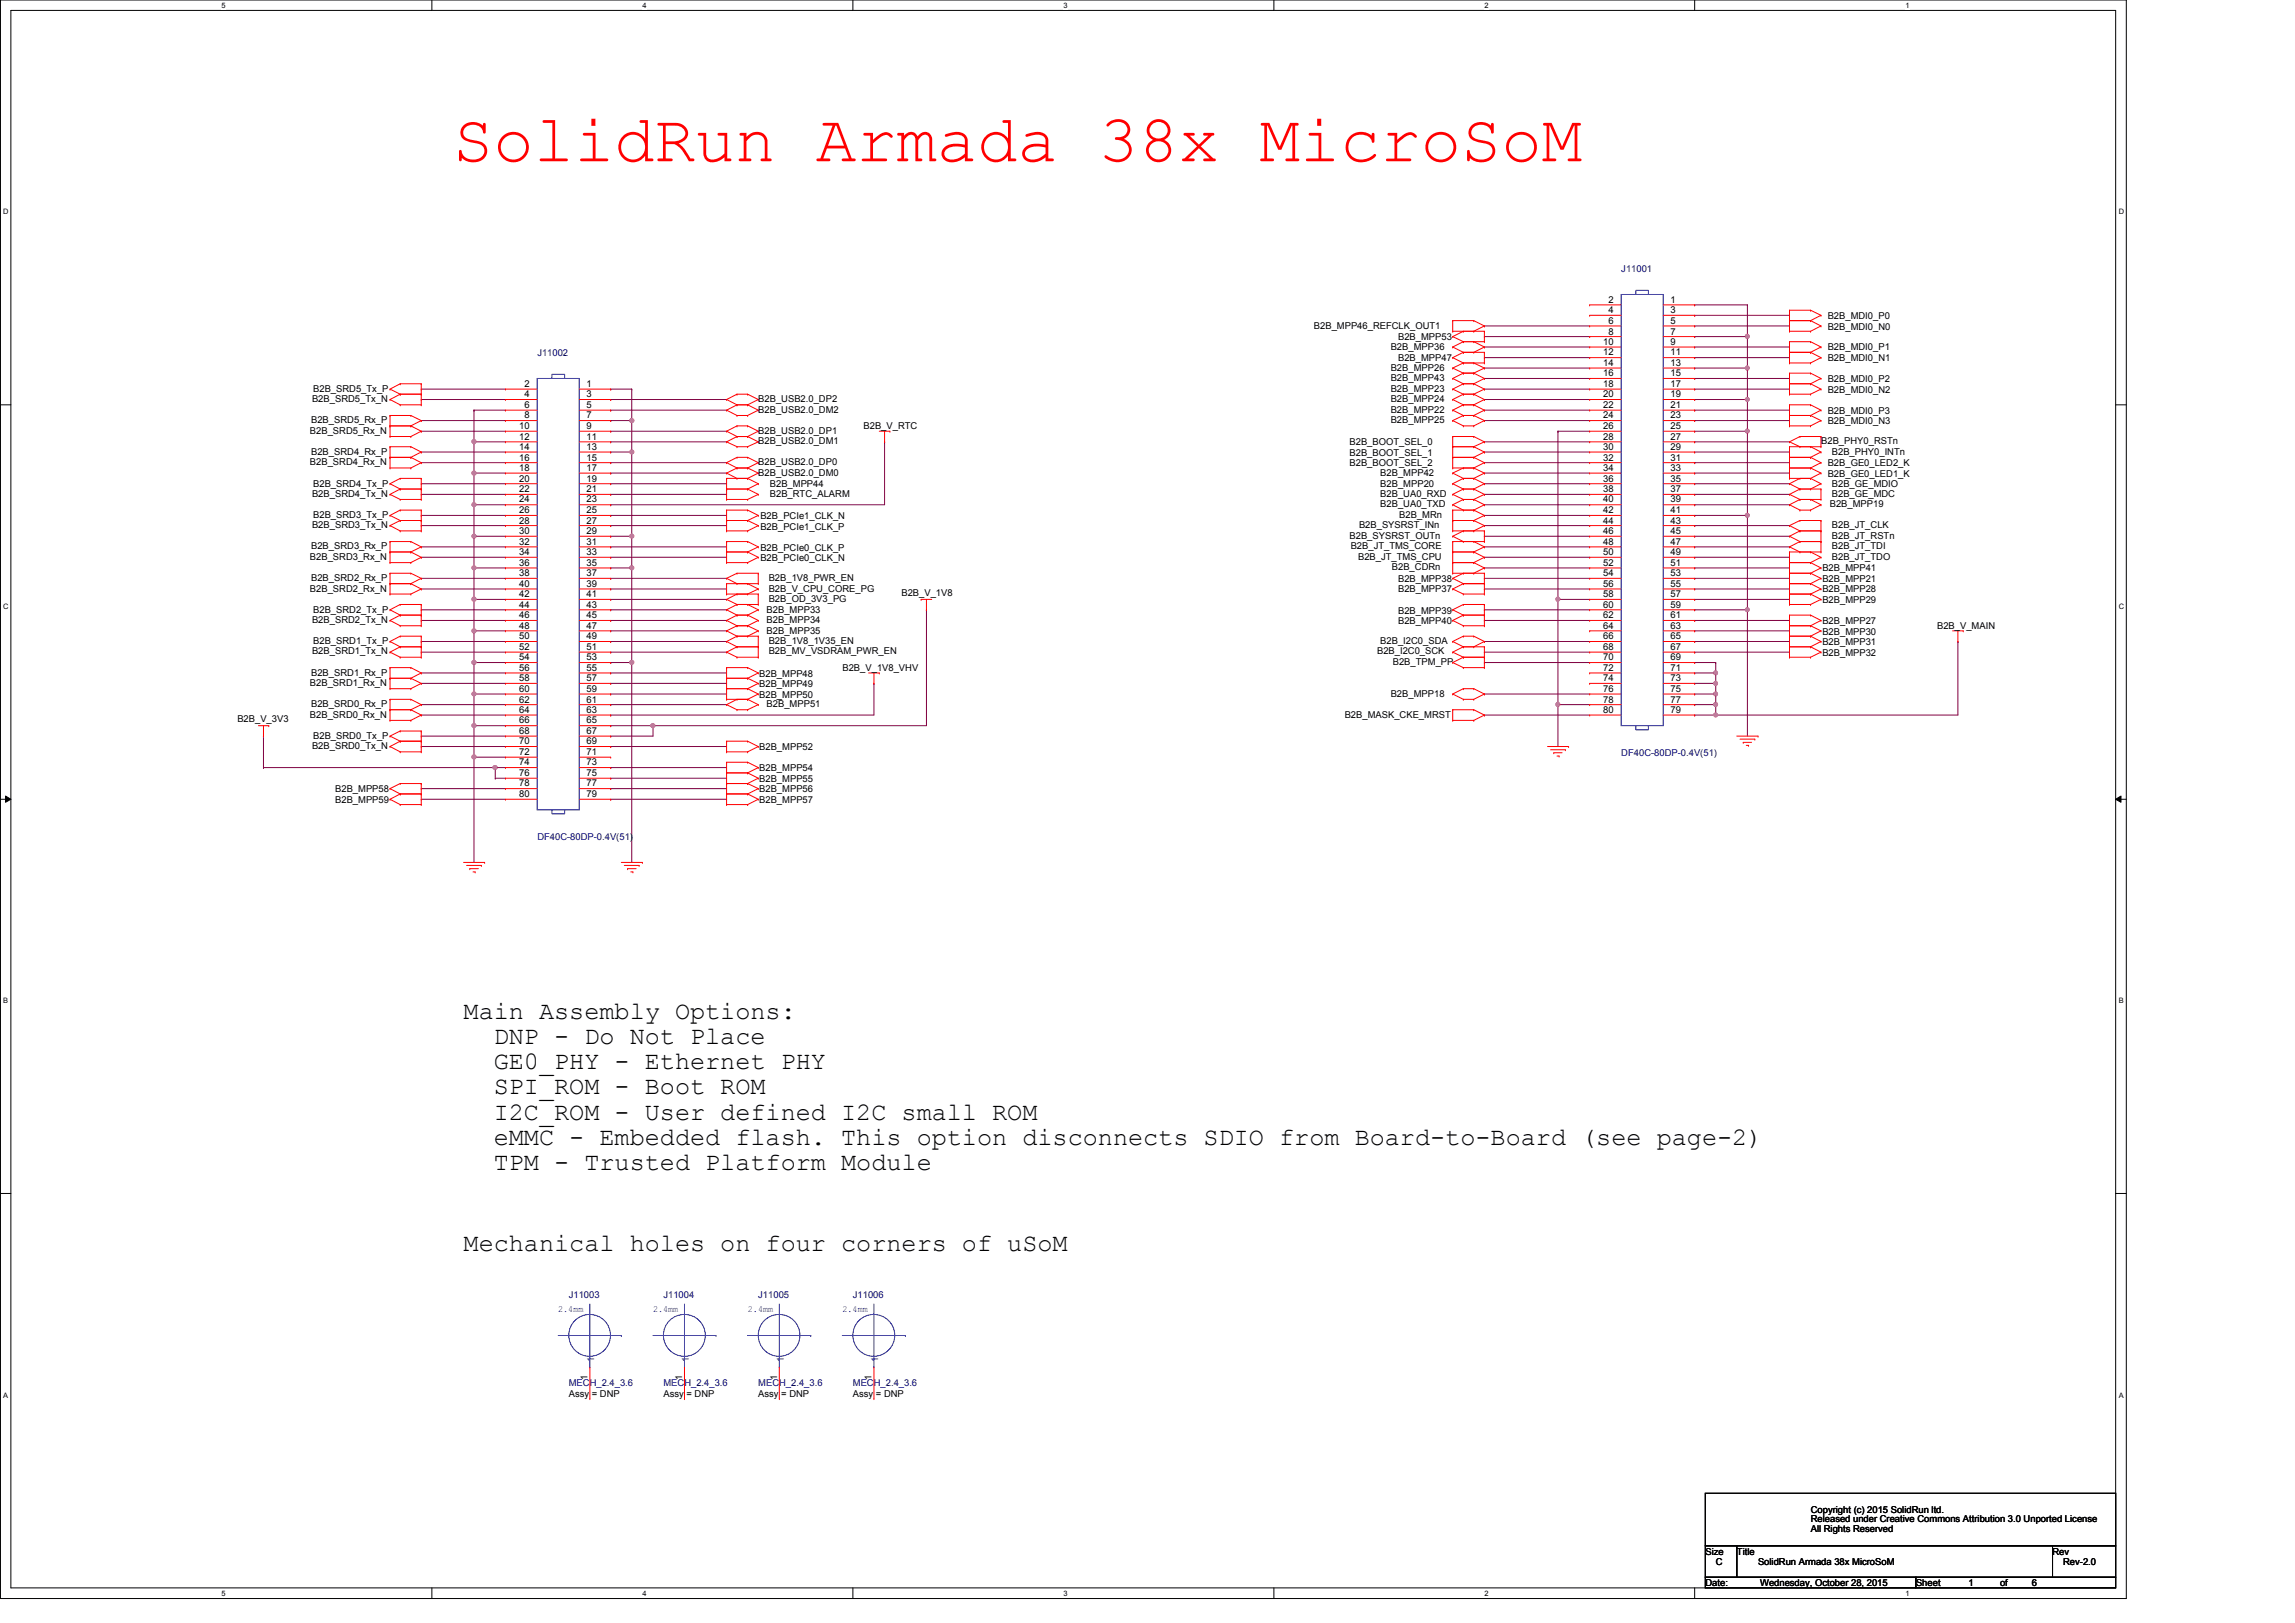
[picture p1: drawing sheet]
<svg xmlns="http://www.w3.org/2000/svg" width="420mm" height="297mm" viewBox="0 0 420 297" stroke-linecap="round" stroke-linejoin="round" font-family="sans-serif">
<defs><g id="words">
<text font-size="12.3" fill="#f00" x="82.9" y="29.5">SolidRun Armada 38x MicroSoM</text>
<g font-size="4.6">
<text x="84.8" y="186.5">Main Assembly Options:</text>
<text x="90.4" y="191.1">DNP - Do Not Place</text>
<text x="90.4" y="195.7">GE0_PHY - Ethernet PHY</text>
<text x="90.4" y="200.3">SPI_ROM - Boot ROM</text>
<text x="90.4" y="204.9">I2C_ROM - User defined I2C small ROM</text>
<text x="90.4" y="209.5">eMMC - Embedded flash. This option disconnects SDIO from Board-to-Board (see page-2)</text>
<text x="90.4" y="214.1">TPM - Trusted Platform Module</text>
<text x="84.8" y="228.9">Mechanical holes on four corners of uSoM</text>
</g>
<g font-size="1.7" fill="#000080">
<text x="296.7" y="49.7">J11001</text>
<text x="98.3" y="65.1">J11002</text>
<text x="296.7" y="138.3">DF40C-80DP-0.4V(51)</text>
<text x="98.3" y="153.7">DF40C-80DP-0.4V(51)</text>
<text x="104.1" y="237.5">J11003</text>
<text x="121.4" y="237.5">J11004</text>
<text x="138.8" y="237.5">J11005</text>
<text x="156.1" y="237.5">J11006</text>
<text x="104.1" y="253.7">MECH_2.4_3.6</text>
<text x="121.4" y="253.7">MECH_2.4_3.6</text>
<text x="138.8" y="253.7">MECH_2.4_3.6</text>
<text x="156.1" y="253.7">MECH_2.4_3.6</text>
</g>
<g font-size="1.7">
<text x="294.4" y="55.4">2</text>
<text x="294.4" y="57.3">4</text>
<text x="294.4" y="59.3">6</text>
<text x="305.7" y="55.4">1</text>
<text x="305.7" y="57.3">3</text>
<text x="305.7" y="59.3">5</text>
<text x="334.5" y="58.4">B2B_MDI0_P0</text>
<text x="240.5" y="60.2">B2B_MPP46_REFCLK_OUT1</text>
<text x="254.5" y="64">B2B_MPP36</text>
<text x="255.9" y="62.3">B2B_MPP53</text>
<text x="293.4" y="63.1">10</text>
<text x="293.4" y="65">12</text>
<text x="294.4" y="61.2">8</text>
<text x="305.7" y="61.2">7</text>
<text x="305.7" y="63.1">9</text>
<text x="305.7" y="65">11</text>
<text x="334.5" y="64.1">B2B_MDI0_P1</text>
<text x="334.5" y="60.3">B2B_MDI0_N0</text>
<text x="57.3" y="71.7">B2B_SRD5_Tx_P</text>
<text x="96" y="70.8">2</text>
<text x="107.4" y="70.8">1</text>
<text x="254.5" y="71.7">B2B_MPP23</text>
<text x="254.5" y="67.8">B2B_MPP26</text>
<text x="254.5" y="69.8">B2B_MPP43</text>
<text x="255.9" y="66.1">B2B_MPP47</text>
<text x="293.4" y="66.9">14</text>
<text x="293.4" y="68.9">16</text>
<text x="293.4" y="70.8">18</text>
<text x="305.7" y="66.9">13</text>
<text x="305.7" y="68.9">15</text>
<text x="305.7" y="70.8">17</text>
<text x="334.5" y="69.9">B2B_MDI0_P2</text>
<text x="334.5" y="71.9">B2B_MDI0_N2</text>
<text x="334.5" y="66.1">B2B_MDI0_N1</text>
<text x="56.9" y="77.4">B2B_SRD5_Rx_P</text>
<text x="57.1" y="73.6">B2B_SRD5_Tx_N</text>
<text x="96" y="72.7">4</text>
<text x="96" y="74.7">6</text>
<text x="96" y="76.5">8</text>
<text x="107.4" y="72.7">3</text>
<text x="107.4" y="74.7">5</text>
<text x="107.4" y="76.5">7</text>
<text x="138.8" y="73.6">B2B_USB2.0_DP2</text>
<text x="138.8" y="75.5">B2B_USB2.0_DM2</text>
<text x="254.5" y="75.5">B2B_MPP22</text>
<text x="254.5" y="73.6">B2B_MPP24</text>
<text x="254.5" y="77.4">B2B_MPP25</text>
<text x="293.4" y="72.7">20</text>
<text x="293.4" y="74.7">22</text>
<text x="293.4" y="76.5">24</text>
<text x="305.7" y="72.7">19</text>
<text x="305.7" y="74.7">21</text>
<text x="305.7" y="76.5">23</text>
<text x="334.5" y="75.7">B2B_MDI0_P3</text>
<text x="334.5" y="77.6">B2B_MDI0_N3</text>
<text x="56.7" y="79.4">B2B_SRD5_Rx_N</text>
<text x="56.9" y="83.2">B2B_SRD4_Rx_P</text>
<text x="95" y="78.5">10</text>
<text x="95" y="80.4">12</text>
<text x="95" y="82.3">14</text>
<text x="107.4" y="78.5">9</text>
<text x="107.4" y="80.4">11</text>
<text x="107.4" y="82.3">13</text>
<text x="138.8" y="81.3">B2B_USB2.0_DM1</text>
<text x="138.8" y="79.4">B2B_USB2.0_DP1</text>
<text x="158" y="78.6">B2B_V_RTC</text>
<text x="247" y="83.4">B2B_BOOT_SEL_1</text>
<text x="247" y="81.5">B2B_BOOT_SEL_0</text>
<text x="293.4" y="78.5">26</text>
<text x="293.4" y="80.4">28</text>
<text x="293.4" y="82.3">30</text>
<text x="305.7" y="78.5">25</text>
<text x="305.7" y="80.4">27</text>
<text x="305.7" y="82.3">29</text>
<text x="333.3" y="81.3">B2B_PHY0_RSTn</text>
<text x="335.2" y="83.2">B2B_PHY0_INTn</text>
<text x="56.7" y="85.1">B2B_SRD4_Rx_N</text>
<text x="57.3" y="89">B2B_SRD4_Tx_P</text>
<text x="95" y="84.3">16</text>
<text x="95" y="86.2">18</text>
<text x="95" y="88.1">20</text>
<text x="107.4" y="84.3">15</text>
<text x="107.4" y="86.2">17</text>
<text x="107.4" y="88.1">19</text>
<text x="138.8" y="85.1">B2B_USB2.0_DP0</text>
<text x="138.8" y="87.1">B2B_USB2.0_DM0</text>
<text x="140.9" y="89.2">B2B_MPP44</text>
<text x="247" y="85.3">B2B_BOOT_SEL_2</text>
<text x="252.6" y="87.1">B2B_MPP42</text>
<text x="252.6" y="89">B2B_MPP20</text>
<text x="293.4" y="84.3">32</text>
<text x="293.4" y="86.2">34</text>
<text x="293.4" y="88.1">36</text>
<text x="305.7" y="84.3">31</text>
<text x="305.7" y="86.2">33</text>
<text x="305.7" y="88.1">35</text>
<text x="334.5" y="87.3">B2B_GE0_LED1_K</text>
<text x="334.5" y="85.3">B2B_GE0_LED2_K</text>
<text x="335.2" y="89">B2B_GE_MDIO</text>
<text x="57.1" y="90.9">B2B_SRD4_Tx_N</text>
<text x="57.3" y="94.7">B2B_SRD3_Tx_P</text>
<text x="95" y="90">22</text>
<text x="95" y="91.9">24</text>
<text x="95" y="93.9">26</text>
<text x="95" y="95.8">28</text>
<text x="107.4" y="90">21</text>
<text x="107.4" y="91.9">23</text>
<text x="107.4" y="93.9">25</text>
<text x="107.4" y="95.8">27</text>
<text x="139.1" y="95">B2B_PCIe1_CLK_N</text>
<text x="140.9" y="90.9">B2B_RTC_ALARM</text>
<text x="252.6" y="90.9">B2B_UA0_RXD</text>
<text x="252.6" y="92.8">B2B_UA0_TXD</text>
<text x="256.1" y="94.7">B2B_MRn</text>
<text x="293.4" y="90">38</text>
<text x="293.4" y="91.9">40</text>
<text x="293.4" y="93.9">42</text>
<text x="293.4" y="95.8">44</text>
<text x="305.7" y="90">37</text>
<text x="305.7" y="91.9">39</text>
<text x="305.7" y="93.9">41</text>
<text x="305.7" y="95.8">43</text>
<text x="334.9" y="92.8">B2B_MPP19</text>
<text x="335.2" y="90.9">B2B_GE_MDC</text>
<text x="56.9" y="100.5">B2B_SRD3_Rx_P</text>
<text x="57.1" y="96.7">B2B_SRD3_Tx_N</text>
<text x="95" y="97.7">30</text>
<text x="95" y="99.7">32</text>
<text x="95" y="101.6">34</text>
<text x="107.4" y="97.7">29</text>
<text x="107.4" y="99.7">31</text>
<text x="107.4" y="101.6">33</text>
<text x="139.1" y="96.9">B2B_PCIe1_CLK_P</text>
<text x="139.1" y="100.8">B2B_PCIe0_CLK_P</text>
<text x="247" y="98.6">B2B_SYSRST_OUTn</text>
<text x="247.2" y="100.5">B2B_JT_TMS_CORE</text>
<text x="248.7" y="96.7">B2B_SYSRST_INn</text>
<text x="293.4" y="97.7">46</text>
<text x="293.4" y="99.7">48</text>
<text x="293.4" y="101.6">50</text>
<text x="305.7" y="97.7">45</text>
<text x="305.7" y="99.7">47</text>
<text x="305.7" y="101.6">49</text>
<text x="335.2" y="96.7">B2B_JT_CLK</text>
<text x="335.2" y="98.6">B2B_JT_RSTn</text>
<text x="335.2" y="100.5">B2B_JT_TDI</text>
<text x="56.7" y="102.5">B2B_SRD3_Rx_N</text>
<text x="56.9" y="106.3">B2B_SRD2_Rx_P</text>
<text x="95" y="103.5">36</text>
<text x="95" y="105.4">38</text>
<text x="95" y="107.4">40</text>
<text x="107.4" y="103.5">35</text>
<text x="107.4" y="105.4">37</text>
<text x="107.4" y="107.4">39</text>
<text x="139.1" y="102.7">B2B_PCIe0_CLK_N</text>
<text x="140.7" y="106.3">B2B_1V8_PWR_EN</text>
<text x="248.5" y="102.5">B2B_JT_TMS_CPU</text>
<text x="254.7" y="104.4">B2B_CDRn</text>
<text x="255.9" y="106.5">B2B_MPP38</text>
<text x="293.4" y="103.5">52</text>
<text x="293.4" y="105.4">54</text>
<text x="293.4" y="107.4">56</text>
<text x="305.7" y="103.5">51</text>
<text x="305.7" y="105.4">53</text>
<text x="305.7" y="107.4">55</text>
<text x="333.5" y="104.6">B2B_MPP41</text>
<text x="333.5" y="106.5">B2B_MPP21</text>
<text x="335.2" y="102.5">B2B_JT_TDO</text>
<text x="56.7" y="108.2">B2B_SRD2_Rx_N</text>
<text x="57.3" y="112.1">B2B_SRD2_Tx_P</text>
<text x="95" y="109.3">42</text>
<text x="95" y="111.2">44</text>
<text x="95" y="113.2">46</text>
<text x="107.4" y="109.3">41</text>
<text x="107.4" y="111.2">43</text>
<text x="107.4" y="113.2">45</text>
<text x="140.3" y="112.1">B2B_MPP33</text>
<text x="140.7" y="108.2">B2B_V_CPU_CORE_PG</text>
<text x="140.7" y="110.2">B2B_OD_3V3_PG</text>
<text x="165" y="109">B2B_V_1V8</text>
<text x="255.9" y="112.3">B2B_MPP39</text>
<text x="255.9" y="108.4">B2B_MPP37</text>
<text x="293.4" y="109.3">58</text>
<text x="293.4" y="111.2">60</text>
<text x="293.4" y="113.2">62</text>
<text x="305.7" y="109.3">57</text>
<text x="305.7" y="111.2">59</text>
<text x="305.7" y="113.2">61</text>
<text x="333.5" y="108.4">B2B_MPP28</text>
<text x="333.5" y="110.4">B2B_MPP29</text>
<text x="57.1" y="119.8">B2B_SRD1_Tx_N</text>
<text x="57.1" y="114">B2B_SRD2_Tx_N</text>
<text x="57.3" y="117.9">B2B_SRD1_Tx_P</text>
<text x="95" y="115.1">48</text>
<text x="95" y="117">50</text>
<text x="95" y="118.9">52</text>
<text x="107.4" y="115.1">47</text>
<text x="107.4" y="117">49</text>
<text x="107.4" y="118.9">51</text>
<text x="140.3" y="114">B2B_MPP34</text>
<text x="140.3" y="116">B2B_MPP35</text>
<text x="140.7" y="117.9">B2B_1V8_1V35_EN</text>
<text x="140.7" y="119.8">B2B_MV_VSDRAM_PWR_EN</text>
<text x="252" y="119.6">B2B_I2C0_SCK</text>
<text x="252.6" y="117.9">B2B_I2C0_SDA</text>
<text x="255.9" y="114.2">B2B_MPP40</text>
<text x="293.4" y="115.1">64</text>
<text x="293.4" y="117">66</text>
<text x="293.4" y="118.9">68</text>
<text x="305.7" y="115.1">63</text>
<text x="305.7" y="117">65</text>
<text x="305.7" y="118.9">67</text>
<text x="333.5" y="120">B2B_MPP32</text>
<text x="333.5" y="116.2">B2B_MPP30</text>
<text x="333.5" y="118">B2B_MPP31</text>
<text x="333.5" y="114.2">B2B_MPP27</text>
<text x="354.5" y="115.2">B2B_V_MAIN</text>
<text x="56.7" y="125.6">B2B_SRD1_Rx_N</text>
<text x="56.9" y="123.6">B2B_SRD1_Rx_P</text>
<text x="95" y="120.8">54</text>
<text x="95" y="122.8">56</text>
<text x="95" y="124.7">58</text>
<text x="107.4" y="120.8">53</text>
<text x="107.4" y="122.8">55</text>
<text x="107.4" y="124.7">57</text>
<text x="138.9" y="123.8">B2B_MPP48</text>
<text x="138.9" y="125.8">B2B_MPP49</text>
<text x="154.2" y="122.9">B2B_V_1V8_VHV</text>
<text x="254.9" y="121.7">B2B_TPM_PP</text>
<text x="293.4" y="120.8">70</text>
<text x="293.4" y="122.8">72</text>
<text x="293.4" y="124.7">74</text>
<text x="305.7" y="120.8">69</text>
<text x="305.7" y="122.8">71</text>
<text x="305.7" y="124.7">73</text>
<text x="56.7" y="131.3">B2B_SRD0_Rx_N</text>
<text x="56.9" y="129.4">B2B_SRD0_Rx_P</text>
<text x="95" y="126.6">60</text>
<text x="95" y="128.6">62</text>
<text x="95" y="130.4">64</text>
<text x="107.4" y="126.6">59</text>
<text x="107.4" y="128.6">61</text>
<text x="107.4" y="130.4">63</text>
<text x="138.9" y="127.7">B2B_MPP50</text>
<text x="140.3" y="129.4">B2B_MPP51</text>
<text x="246.1" y="131.3">B2B_MASK_CKE_MRST</text>
<text x="254.5" y="127.5">B2B_MPP18</text>
<text x="293.4" y="126.6">76</text>
<text x="293.4" y="128.6">78</text>
<text x="293.4" y="130.4">80</text>
<text x="305.7" y="126.6">75</text>
<text x="305.7" y="128.6">77</text>
<text x="305.7" y="130.4">79</text>
<text x="43.4" y="132.1">B2B_V_3V3</text>
<text x="57.1" y="137.1">B2B_SRD0_Tx_N</text>
<text x="57.3" y="135.2">B2B_SRD0_Tx_P</text>
<text x="95" y="132.4">66</text>
<text x="95" y="134.3">68</text>
<text x="95" y="136.2">70</text>
<text x="107.4" y="132.4">65</text>
<text x="107.4" y="134.3">67</text>
<text x="107.4" y="136.2">69</text>
<text x="138.9" y="137.3">B2B_MPP52</text>
<text x="95" y="138.2">72</text>
<text x="95" y="140.1">74</text>
<text x="95" y="142">76</text>
<text x="95" y="143.9">78</text>
<text x="107.4" y="138.2">71</text>
<text x="107.4" y="140.1">73</text>
<text x="107.4" y="142">75</text>
<text x="107.4" y="143.9">77</text>
<text x="138.9" y="143.1">B2B_MPP55</text>
<text x="138.9" y="141.1">B2B_MPP54</text>
<text x="61.3" y="146.9">B2B_MPP59</text>
<text x="61.3" y="145">B2B_MPP58</text>
<text x="95" y="145.8">80</text>
<text x="107.4" y="145.8">79</text>
<text x="138.9" y="146.9">B2B_MPP57</text>
<text x="138.9" y="145">B2B_MPP56</text>
<text x="104.1" y="255.7">Assy = DNP</text>
<text x="107.5" y="252.5" transform="rotate(-90 107.5 252.5)">1</text>
<text x="121.4" y="255.7">Assy = DNP</text>
<text x="124.8" y="252.5" transform="rotate(-90 124.8 252.5)">1</text>
<text x="138.8" y="255.7">Assy = DNP</text>
<text x="142.2" y="252.5" transform="rotate(-90 142.2 252.5)">1</text>
<text x="156.1" y="255.7">Assy = DNP</text>
<text x="159.5" y="252.5" transform="rotate(-90 159.5 252.5)">1</text>
<text x="331.4" y="276.8">Copyright (c) 2015 SolidRun ltd.</text>
<text x="331.4" y="278.6">Released under Creative Commons Attribution 3.0 Unported License</text>
<text x="331.4" y="280.3">All Rights Reserved</text>
<text x="312.1" y="284.5">Size</text>
<text x="314" y="286.4">C</text>
<text x="317.9" y="284.5">Title</text>
<text x="321.7" y="286.4">SolidRun Armada 38x MicroSoM</text>
<text x="375.6" y="284.5">Rev</text>
<text x="377.6" y="286.4">Rev-2.0</text>
<text x="312.1" y="290.3">Date:</text>
<text x="322.1" y="290.3">Wednesday, October 28, 2015</text>
<text x="350.6" y="290.3">Sheet</text>
<text x="360.3" y="290.3">1</text>
<text x="366" y="290.3">of</text>
<text x="371.8" y="290.3">6</text>
</g>
<g font-size="1.7" fill="#00f">
<text x="102.2" y="240">2.4mm</text>
<text x="119.5" y="240">2.4mm</text>
<text x="136.9" y="240">2.4mm</text>
<text x="154.2" y="240">2.4mm</text>
</g>
<g font-size="1.7" fill="#004080">
<text x="108.8" y="249.2" transform="rotate(-90 108.8 249.2)">1</text>
<text x="126.1" y="249.2" transform="rotate(-90 126.1 249.2)">1</text>
<text x="143.4" y="249.2" transform="rotate(-90 143.4 249.2)">1</text>
<text x="160.7" y="249.2" transform="rotate(-90 160.7 249.2)">1</text>
</g>
<g font-size="1.4">
<text x="40.6" y="1.4">5</text>
<text x="117.6" y="1.4">4</text>
<text x="194.6" y="1.4">3</text>
<text x="271.7" y="1.4">2</text>
<text x="348.7" y="1.4">1</text>
<text x=".6" y="39.2">D</text>
<text x="387.7" y="39.2">D</text>
<text x=".6" y="111.4">C</text>
<text x="387.7" y="111.4">C</text>
<text x=".6" y="183.6">B</text>
<text x="387.7" y="183.6">B</text>
<text x=".6" y="255.7">A</text>
<text x="387.7" y="255.7">A</text>
<text x="40.6" y="292">5</text>
<text x="117.6" y="292">4</text>
<text x="194.6" y="292">3</text>
<text x="271.7" y="292">2</text>
<text x="348.7" y="292">1</text>
</g>
</g></defs>
<path d="M.1 0h389v292.5h-389zM2 1.9h385.2v288.7h-385.2z" fill="none" stroke="#000" stroke-width=".18"/>
<g fill="#fff">
<path d="M40.6 .2h.7v1.5h-.7z"/>
<path d="M40.6 290.8h.7v1.5h-.7z"/>
</g>
<path d="M79 0v1.9M79 290.6v1.9" fill="none" stroke="#000" stroke-width=".18"/>
<g fill="#fff">
<path d="M117.6 .2h.8v1.5h-.8z"/>
<path d="M117.6 290.8h.8v1.5h-.8z"/>
</g>
<path d="M156.1 0v1.9M156.1 290.6v1.9" fill="none" stroke="#000" stroke-width=".18"/>
<g fill="#fff">
<path d="M194.6 .2h.8v1.5h-.8z"/>
<path d="M194.6 290.8h.8v1.5h-.8z"/>
</g>
<path d="M233.1 0v1.9M233.1 290.6v1.9" fill="none" stroke="#000" stroke-width=".18"/>
<g fill="#fff">
<path d="M271.7 .2h.7v1.5h-.7z"/>
<path d="M271.7 290.8h.7v1.5h-.7z"/>
</g>
<path d="M310.1 0v1.9M310.1 290.6v1.9" fill="none" stroke="#000" stroke-width=".18"/>
<g fill="#fff">
<path d="M348.7 .2h.8v1.5h-.8z"/>
<path d="M348.7 290.8h.8v1.5h-.8z"/>
<path d="M.6 38h1v1.5h-1z"/>
<path d="M387.7 38h1v1.5h-1z"/>
<path d="M.6 110.2h1v1.5h-1z"/>
<path d="M387.7 110.2h1v1.5h-1z"/>
</g>
<path d="M.1 74.1h1.9M387.2 74.1h1.9" fill="none" stroke="#000" stroke-width=".18"/>
<g fill="#fff">
<path d="M.6 182.3h.9v1.6h-.9z"/>
<path d="M387.7 182.3h.9v1.6h-.9z"/>
</g>
<path d="M.1 146.3h1.9M1 145.7l1 .6-1 .5zM387.2 146.3l1-.6v1.1zM387.2 146.3h1.9" fill="none" stroke="#000" stroke-width=".18"/>
<path d="M1 145.7l1 .6-1 .5zM387.2 146.3l1-.6v1.1z" fill="#000"/>
<g fill="#fff">
<path d="M.6 254.5h.9v1.5h-.9z"/>
<path d="M387.7 254.5h.9v1.5h-.9z"/>
</g>
<path d="M.1 218.4h1.9M387.2 218.4h1.9" fill="none" stroke="#000" stroke-width=".18"/>
<path d="M319.8 55.8h.1M319.8 55.8v5.8M77.1 71.2h.1M77.1 71.2h15.4" fill="none" stroke="#800040" stroke-width=".18"/>
<circle cx="319.8" cy="61.6" r=".37" fill="#f0f"/>
<circle cx="319.8" cy="61.6" r=".37" fill="none" stroke="#f0f" stroke-width=".18"/>
<path d="M310.1 55.8h.1M310.1 55.8h9.7M310.1 61.6h.1M310.1 67.4h.1M310.1 61.6h9.7M319.8 61.6h.1M319.8 61.6v5.8h-9.7" fill="none" stroke="#800040" stroke-width=".18"/>
<circle cx="319.8" cy="67.3" r=".37" fill="#f0f"/>
<circle cx="319.8" cy="67.3" r=".37" fill="none" stroke="#f0f" stroke-width=".18"/>
<path d="M310.1 73.1h.1M310.1 73.1h9.7M319.8 67.4h.1M319.8 73.1h.1M319.8 67.4v11.5" fill="none" stroke="#800040" stroke-width=".18"/>
<circle cx="319.8" cy="78.9" r=".36" fill="#f0f"/>
<circle cx="319.8" cy="78.9" r=".36" fill="none" stroke="#f0f" stroke-width=".18"/>
<circle cx="319.8" cy="73.1" r=".36" fill="#f0f"/>
<circle cx="319.8" cy="73.1" r=".36" fill="none" stroke="#f0f" stroke-width=".18"/>
<path d="M285.1 78.9h.1M285.1 78.9h5.8M285.1 78.9v30.8M310.1 78.9h.1M310.1 78.9h9.7M319.8 78.9h.1M319.8 78.9v32.7M310.1 90.5h.1M310.1 88.5h.1M310.1 90.5h17.4M310.1 88.5h17.4M319.8 94.3h.1" fill="none" stroke="#800040" stroke-width=".18"/>
<circle cx="319.8" cy="111.6" r=".36" fill="#f0f"/>
<circle cx="319.8" cy="111.6" r=".36" fill="none" stroke="#f0f" stroke-width=".18"/>
<circle cx="319.8" cy="94.3" r=".36" fill="#f0f"/>
<circle cx="319.8" cy="94.3" r=".36" fill="none" stroke="#f0f" stroke-width=".18"/>
<path d="M285.1 109.7h.1M285.1 109.7h5.8M285.1 109.7v19.2" fill="none" stroke="#800040" stroke-width=".18"/>
<circle cx="285.1" cy="128.9" r=".37" fill="#f0f"/>
<circle cx="285.1" cy="128.9" r=".37" fill="none" stroke="#f0f" stroke-width=".18"/>
<circle cx="285.1" cy="109.6" r=".37" fill="#f0f"/>
<circle cx="285.1" cy="109.6" r=".37" fill="none" stroke="#f0f" stroke-width=".18"/>
<path d="M77.1 73.1h.1M77.1 78.9h.1M77.1 73.1h15.4M77.1 78.9h15.4M86.7 75.1h.1M86.7 75.1h5.8M86.7 75.1v5.8M86.7 80.9h.1M86.7 80.9h5.8" fill="none" stroke="#800040" stroke-width=".18"/>
<circle cx="86.7" cy="80.8" r=".38" fill="#f0f"/>
<circle cx="86.7" cy="80.8" r=".38" fill="none" stroke="#f0f" stroke-width=".18"/>
<path d="M77.1 77h.1M77.1 77h15.4M77.1 84.7h.1M77.1 82.7h.1M77.1 84.7h15.4M77.1 82.7h15.4M86.7 80.9h.1M86.7 86.6h.1M86.7 80.9v11.5M86.7 86.6h5.8" fill="none" stroke="#800040" stroke-width=".18"/>
<circle cx="86.7" cy="86.6" r=".38" fill="#f0f"/>
<circle cx="86.7" cy="86.6" r=".38" fill="none" stroke="#f0f" stroke-width=".18"/>
<path d="M77.1 90.5h.1M77.1 88.5h.1M77.1 90.5h15.4M77.1 88.5h15.4M86.7 92.4h.1M86.7 92.4h5.8M86.7 92.4v5.7" fill="none" stroke="#800040" stroke-width=".18"/>
<circle cx="86.8" cy="98.1" r=".37" fill="#f0f"/>
<circle cx="86.8" cy="98.1" r=".37" fill="none" stroke="#f0f" stroke-width=".18"/>
<circle cx="86.8" cy="92.3" r=".37" fill="#f0f"/>
<circle cx="86.8" cy="92.3" r=".37" fill="none" stroke="#f0f" stroke-width=".18"/>
<g fill="none" stroke="#800040" stroke-width=".18">
<path d="M77.1 96.2h.1M77.1 94.3h.1M77.1 96.2h15.4M77.1 94.3h15.4M86.7 98.1h.1M86.7 98.1h5.8M86.7 98.1v11.6M77.1 102h.1M77.1 100.1h.1M77.1 102h15.4M77.1 100.1h15.4M86.7 103.9h.1"/>
<path d="M86.7 103.9h5.8"/>
</g>
<circle cx="86.8" cy="103.9" r=".37" fill="#f0f"/>
<circle cx="86.8" cy="103.9" r=".37" fill="none" stroke="#f0f" stroke-width=".18"/>
<path d="M77.1 107.8h.1M77.1 105.8h.1M77.1 107.8h15.4M77.1 105.8h15.4M86.7 109.7h.1M86.7 109.7h5.8M86.7 109.7v5.7" fill="none" stroke="#800040" stroke-width=".18"/>
<circle cx="86.7" cy="115.4" r=".38" fill="#f0f"/>
<circle cx="86.7" cy="115.4" r=".38" fill="none" stroke="#f0f" stroke-width=".18"/>
<circle cx="86.7" cy="109.6" r=".38" fill="#f0f"/>
<circle cx="86.7" cy="109.6" r=".38" fill="none" stroke="#f0f" stroke-width=".18"/>
<path d="M77.1 113.5h.1M77.1 111.6h.1M77.1 119.3h.1M77.1 113.5h15.4M77.1 111.6h15.4M77.1 119.3h15.4M86.7 115.4h.1M86.7 115.4h5.8M86.7 115.4v5.8M86.7 121.2h.1M86.7 121.2h5.8" fill="none" stroke="#800040" stroke-width=".18"/>
<circle cx="86.7" cy="121.2" r=".37" fill="#f0f"/>
<circle cx="86.7" cy="121.2" r=".37" fill="none" stroke="#f0f" stroke-width=".18"/>
<path d="M77.1 117.4h.1M77.1 117.4h15.4M77.1 125.1h.1M77.1 123.1h.1M77.1 125.1h15.4M77.1 123.1h15.4M86.7 121.2h.1M86.7 127h.1M86.7 121.2v11.6M86.7 127h5.8" fill="none" stroke="#800040" stroke-width=".18"/>
<circle cx="86.8" cy="132.8" r=".37" fill="#f0f"/>
<circle cx="86.8" cy="132.8" r=".37" fill="none" stroke="#f0f" stroke-width=".18"/>
<circle cx="86.8" cy="127" r=".37" fill="#f0f"/>
<circle cx="86.8" cy="127" r=".37" fill="none" stroke="#f0f" stroke-width=".18"/>
<g fill="none" stroke="#800040" stroke-width=".18">
<path d="M115.6 71.2h.1M115.6 71.2v5.8M77.1 130.9h.1M77.1 128.9h.1M77.1 136.6h.1M77.1 134.7h.1M77.1 130.9h15.4M77.1 128.9h15.4M77.1 136.6h15.4M77.1 134.7h15.4M86.7 132.8h.1M86.7 132.8h5.8"/>
<path d="M86.7 132.8v5.8"/>
</g>
<circle cx="115.6" cy="77" r=".38" fill="#f0f"/>
<circle cx="115.6" cy="77" r=".38" fill="none" stroke="#f0f" stroke-width=".18"/>
<path d="M169.5 111.6h.1M169.5 111.6v21.2h-57.7M111.8 132.8h.1M111.8 134.7h.1M119.5 132.8h.1M119.5 132.8v1.9h-7.7" fill="none" stroke="#800040" stroke-width=".18"/>
<circle cx="119.5" cy="132.8" r=".37" fill="#f0f"/>
<circle cx="119.5" cy="132.8" r=".37" fill="none" stroke="#f0f" stroke-width=".18"/>
<path d="M310.1 96.2h.1M310.1 98.1h.1M310.1 96.2h17.4M310.1 98.1h17.4M310.1 100.1h.1M310.1 102h.1M310.1 100.1h17.4M310.1 102h17.4M48.2 140.5h.1M48.2 140.5h42.4" fill="none" stroke="#800040" stroke-width=".18"/>
<circle cx="90.6" cy="140.4" r=".37" fill="#f0f"/>
<circle cx="90.6" cy="140.4" r=".37" fill="none" stroke="#f0f" stroke-width=".18"/>
<path d="M48.2 134.7h.1M48.2 134.7v5.8M86.7 138.6h.1M86.7 138.6h5.8M86.7 138.6v19.2M90.6 140.5h.1M90.6 142.4h.1M90.6 140.5h1.9M90.6 142.4h1.9M90.6 140.5v1.9" fill="none" stroke="#800040" stroke-width=".18"/>
<circle cx="86.7" cy="138.5" r=".38" fill="#f0f"/>
<circle cx="86.7" cy="138.5" r=".38" fill="none" stroke="#f0f" stroke-width=".18"/>
<path d="M115.6 103.9h.1M115.6 103.9v17.3" fill="none" stroke="#800040" stroke-width=".18"/>
<circle cx="115.6" cy="103.9" r=".37" fill="#f0f"/>
<circle cx="115.6" cy="103.9" r=".37" fill="none" stroke="#f0f" stroke-width=".18"/>
<g fill="none" stroke="#800040" stroke-width=".18">
<path d="M111.8 94.3h.1M111.8 96.2h.1M111.8 98.1h.1M111.8 94.3h21.2M111.8 96.2h21.2M111.8 98.1h3.8M115.6 98.1h.1M115.6 98.1v5.8h-3.8M111.8 100.1h.1M111.8 102h.1M111.8 103.9h.1M111.8 100.1h21.2"/>
<path d="M111.8 102h21.2M111.8 121.2h.1M111.8 121.2h3.8M115.6 121.2h.1M115.6 121.2v36.6"/>
</g>
<circle cx="115.6" cy="121.2" r=".37" fill="#f0f"/>
<circle cx="115.6" cy="121.2" r=".37" fill="none" stroke="#f0f" stroke-width=".18"/>
<g fill="none" stroke="#800040" stroke-width=".18">
<path d="M310.1 94.3h.1M310.1 94.3h9.7M358.3 117.4h.1M358.3 117.4v13.5M111.8 127h.1M111.8 125.1h.1M111.8 123.1h.1M111.8 127h21.2M111.8 125.1h21.2M111.8 123.1h21.2M310.1 130.9h.1M310.1 128.9h.1"/>
<path d="M310.1 128.9h3.9M314 128.9h.1M314 128.9v2h-3.9M77.1 144.3h.1M77.1 146.3h.1M77.1 144.3h15.4M77.1 146.3h15.4M111.8 146.3h.1M111.8 144.3h.1M111.8 142.4h.1M111.8 140.5h.1M111.8 144.3h21.2"/>
<path d="M111.8 146.3h21.2M111.8 142.4h21.2M111.8 140.5h21.2"/>
</g>
<circle cx="314" cy="128.9" r=".37" fill="#f0f"/>
<circle cx="314" cy="128.9" r=".37" fill="none" stroke="#f0f" stroke-width=".18"/>
<path d="M314 130.9h.1M314 130.9h44.3" fill="none" stroke="#800040" stroke-width=".18"/>
<circle cx="314" cy="130.8" r=".36" fill="#f0f"/>
<circle cx="314" cy="130.8" r=".36" fill="none" stroke="#f0f" stroke-width=".18"/>
<path d="M310.1 121.2h.1M310.1 121.2h3.9M314 121.2h.1M314 121.2v1.9" fill="none" stroke="#800040" stroke-width=".18"/>
<circle cx="314" cy="123.1" r=".36" fill="#f0f"/>
<circle cx="314" cy="123.1" r=".36" fill="none" stroke="#f0f" stroke-width=".18"/>
<path d="M310.1 123.1h.1M310.1 125.1h.1M310.1 123.1h3.9M310.1 125.1h3.9M314 123.1h.1M314 125.1h.1M314 123.1v3.9" fill="none" stroke="#800040" stroke-width=".18"/>
<circle cx="314" cy="127" r=".36" fill="#f0f"/>
<circle cx="314" cy="127" r=".36" fill="none" stroke="#f0f" stroke-width=".18"/>
<circle cx="314" cy="125.1" r=".37" fill="#f0f"/>
<circle cx="314" cy="125.1" r=".37" fill="none" stroke="#f0f" stroke-width=".18"/>
<g fill="none" stroke="#800040" stroke-width=".18">
<path d="M271.7 59.6h.1M271.7 59.6h19.2M310.1 59.6h.1M310.1 57.7h.1M310.1 59.6h17.4M310.1 57.7h17.4M271.7 77h.1M271.7 75.1h.1M271.7 73.1h.1M271.7 71.2h.1M271.7 69.3h.1M271.7 67.4h.1"/>
<path d="M271.7 65.4h.1M271.7 63.5h.1M271.7 61.6h.1M271.7 77h19.2M271.7 75.1h19.2M271.7 71.2h19.2M271.7 69.3h19.2M271.7 65.4h19.2M271.7 63.5h19.2M271.7 73.1h19.2M271.7 67.4h19.2M271.7 61.6h19.2"/>
<path d="M310.1 77h.1M310.1 75.1h.1M310.1 71.2h.1M310.1 69.3h.1M310.1 65.4h.1M310.1 63.5h.1M310.1 77h17.4M310.1 75.1h17.4M310.1 71.2h17.4M310.1 69.3h17.4M310.1 65.4h17.4M310.1 63.5h17.4"/>
<path d="M111.8 92.4h.1M111.8 90.5h.1M111.8 88.5h.1M111.8 86.6h.1M111.8 84.7h.1M111.8 82.7h.1M111.8 82.7h3.8M111.8 84.7h21.2M111.8 86.6h21.2M111.8 90.5h21.2M111.8 88.5h21.2M115.6 82.7h.1"/>
<path d="M115.6 82.7v15.4M161.9 80.9h.1M161.9 80.9v11.5h-50.1M271.7 98.1h.1M271.7 96.2h.1M271.7 94.3h.1M271.7 92.4h.1M271.7 90.5h.1M271.7 88.5h.1M271.7 86.6h.1M271.7 84.7h.1M271.7 82.7h.1"/>
<path d="M271.7 80.9h.1M271.7 92.4h19.2M271.7 80.9h19.2M271.7 82.7h19.2M271.7 84.7h19.2M271.7 86.6h19.2M271.7 98.1h19.2M271.7 96.2h19.2M271.7 94.3h19.2M271.7 90.5h19.2M271.7 88.5h19.2M310.1 92.4h.1"/>
<path d="M310.1 80.9h.1M310.1 82.7h.1M310.1 84.7h.1M310.1 86.6h.1M310.1 92.4h17.4M310.1 80.9h17.4M310.1 82.7h17.4M310.1 84.7h17.4M310.1 86.6h17.4M111.8 105.8h.1M111.8 107.8h.1M111.8 109.7h.1"/>
<path d="M111.8 111.6h.1M111.8 113.5h.1M111.8 115.4h.1M111.8 117.4h.1M111.8 119.3h.1M111.8 117.4h21.2M111.8 119.3h21.2M111.8 105.8h21.2M111.8 107.8h21.2M111.8 111.6h21.2M111.8 109.7h21.2M111.8 113.5h21.2"/>
<path d="M111.8 115.4h21.2M271.7 117.4h.1M271.7 119.3h.1M271.7 105.8h.1M271.7 107.8h.1M271.7 113.5h.1M271.7 111.6h.1M271.7 103.9h.1M271.7 102h.1M271.7 100.1h.1M271.7 117.4h19.2M271.7 119.3h19.2"/>
<path d="M271.7 105.8h19.2M271.7 107.8h19.2M271.7 111.6h19.2M271.7 103.9h19.2M271.7 113.5h19.2M271.7 102h19.2M271.7 100.1h19.2M310.1 111.6h.1M310.1 103.9h.1M310.1 105.8h.1M310.1 107.8h.1M310.1 109.7h.1"/>
<path d="M310.1 113.5h.1M310.1 115.4h.1M310.1 117.4h.1M310.1 119.3h.1M310.1 117.4h17.4M310.1 119.3h17.4M310.1 105.8h17.4M310.1 107.8h17.4M310.1 111.6h9.7M310.1 103.9h17.4M310.1 109.7h17.4M310.1 113.5h17.4"/>
<path d="M310.1 115.4h17.4M319.8 111.6h.1M319.8 111.6v23.1M111.8 136.6h.1M111.8 128.9h.1M111.8 130.9h.1M111.8 136.6h21.2M111.8 128.9h21.2M159.9 125.1h.1M159.9 125.1v5.8h-48.1M271.7 130.9h.1M271.7 127h.1"/>
<path d="M271.7 121.2h.1M271.7 127h19.2M271.7 130.9h19.2M271.7 121.2h19.2M285.1 128.9h.1M285.1 128.9h5.8M285.1 128.9v7.7M310.1 127h.1M310.1 127h3.9M314 127h.1M314 127v1.9"/>
</g>
<circle cx="115.6" cy="98.1" r=".37" fill="#f0f"/>
<circle cx="115.6" cy="98.1" r=".37" fill="none" stroke="#f0f" stroke-width=".18"/>
<circle cx="115.6" cy="82.7" r=".37" fill="#f0f"/>
<circle cx="115.6" cy="82.7" r=".37" fill="none" stroke="#f0f" stroke-width=".18"/>
<g fill="none" stroke="#800040" stroke-width=".18">
<path d="M111.8 78.9h.1M111.8 77h.1M111.8 71.2h.1M111.8 73.1h.1M111.8 75.1h.1M111.8 78.9h21.2M111.8 77h3.8M111.8 71.2h3.8M111.8 73.1h21.2M111.8 75.1h21.2M115.6 77h.1M115.6 77v5.7"/>
<path d="M111.8 80.9h.1M111.8 80.9h21.2"/>
</g>
<g fill="none" stroke="#f00" stroke-width=".18">
<path d="M265.9 58.7h.1M265.9 58.7v1.9M265.9 58.7h3.8M269.7 58.7h.1M269.7 58.7l2 .9M271.7 59.6h.1M271.7 59.6l-2 1M290.9 55.8h.1M290.9 57.7h.1M290.9 59.6h.1M290.9 55.8h5.8M290.9 57.7h5.8"/>
<path d="M290.9 59.6h5.8M304.4 55.8h5.7M304.4 57.7h5.7M304.4 59.6h5.7M310.1 55.8h.1M310.1 57.7h.1M310.1 59.6h.1M327.5 56.8h.1M327.5 58.7h.1M327.5 56.8v3.8M327.5 56.8h3.8M327.5 58.7h3.8"/>
<path d="M331.3 56.8h.1M331.3 58.7h.1M331.3 56.8l1.9 .9M331.3 58.7l1.9 .9M333.2 57.7h.1M333.2 59.6h.1M333.2 57.7l-1.9 1M333.2 59.6l-1.9 1M71.4 71.2h.1M71.4 73.1h.1M71.4 76h.1M71.4 77.9h.1"/>
<path d="M71.4 79.9h.1M71.4 76h3.8M71.4 77.9h3.8M71.4 76v3.9M71.4 71.2l1.8 .9M71.4 73.1l1.8 1M71.4 79.9h3.8M73.2 72.1h.1M73.2 70.2h.1M73.2 74.1h.1M73.2 74.1h3.9M73.2 72.1h3.9"/>
<path d="M73.2 70.2h3.9M73.2 70.2l-1.8 1M73.2 72.1l-1.8 1M75.2 77.9h.1M75.2 76h.1M75.2 79.9h.1M75.2 76l1.9 1M75.2 77.9l1.9 1M77.1 72.1h.1M77.1 70.2h.1M77.1 74.1h.1M77.1 77h.1"/>
<path d="M77.1 78.9h.1M77.1 70.2v3.9M77.1 77l-1.9 .9M77.1 78.9l-1.9 1M92.5 71.2h.1M92.5 73.1h.1M92.5 75.1h.1M92.5 77h.1M92.5 78.9h.1M92.5 78.9h5.8M92.5 71.2h5.8M92.5 73.1h5.8"/>
<path d="M92.5 75.1h5.8M92.5 77h5.8M106 78.9h5.8M106 71.2h5.8M106 73.1h5.8M106 75.1h5.8M106 77h5.8M111.8 71.2h.1M111.8 73.1h.1M111.8 75.1h.1M111.8 77h.1M111.8 78.9h.1"/>
<path d="M133 78.9h.1M133 73.1h.1M133 75.1h.1M133 78.9l1.9 1M133 73.1l1.9 1M133 75.1l1.9 .9M134.9 79.9h.1M134.9 77.9h.1M134.9 72.1h.1M134.9 74.1h.1M134.9 76h.1M134.9 76h1.9"/>
<path d="M134.9 74.1h1.9M134.9 72.1h1.9M134.9 77.9h1.9M134.9 79.9h1.9M134.9 79.9l-1.9 1M134.9 77.9l-1.9 1M134.9 72.1l-1.9 1M134.9 74.1l-1.9 1M136.8 79.9h.1M136.8 77.9h.1M136.8 72.1h.1M136.8 74.1h.1"/>
<path d="M136.8 76h.1M136.8 79.9l2 1M136.8 77.9l2 1M136.8 72.1l2 1M136.8 74.1l2 1M138.8 78.9h.1M138.8 73.1h.1M138.8 75.1h.1M138.8 78.9l-2 1M138.8 73.1l-2 1M138.8 75.1l-2 .9M160.9 78.9h2"/>
<path d="M161.9 78.9v2M162.9 78.9h.1M265.9 75.1h.1M265.9 71.2h.1M265.9 73.1h.1M265.9 77h.1M265.9 67.4h.1M265.9 63.5h.1M265.9 69.3h.1M265.9 61.6h.1M265.9 65.4h.1M265.9 60.6h.1"/>
<path d="M265.9 79.9h.1M265.9 75.1l1.9 .9M265.9 71.2l1.9 .9M265.9 73.1l1.9 1M265.9 77l1.9 .9M265.9 67.4l1.9 .9M265.9 79.9v5.7M265.9 79.9h3.8M265.9 60.6h5.8M265.9 63.5l1.9 1M265.9 69.3l1.9 .9M265.9 61.6l1.9 .9"/>
<path d="M265.9 65.4l1.9 1M267.8 76h.1M267.8 74.1h.1M267.8 72.1h.1M267.8 70.2h.1M267.8 77.9h.1M267.8 68.3h.1M267.8 66.4h.1M267.8 64.5h.1M267.8 62.5h.1M267.8 60.6h.1M267.8 76h1.9"/>
<path d="M267.8 74.1h1.9M267.8 74.1l-1.9 1M267.8 72.1h1.9M267.8 70.2h1.9M267.8 70.2l-1.9 1M267.8 72.1l-1.9 1M267.8 77.9h1.9M267.8 76l-1.9 1M267.8 68.3h1.9M267.8 66.4h3.9M267.8 66.4l-1.9 1M267.8 62.5h3.9"/>
<path d="M267.8 64.5h3.9M267.8 62.5l-1.9 1M267.8 68.3l-1.9 1M267.8 60.6l-1.9 1M267.8 64.5l-1.9 .9M269.7 76h.1M269.7 74.1h.1M269.7 72.1h.1M269.7 70.2h.1M269.7 77.9h.1M269.7 68.3h.1M269.7 66.4h.1"/>
<path d="M269.7 64.5h.1M269.7 62.5h.1M269.7 60.6h.1M269.7 79.9h.1M269.7 74.1l2 1M269.7 70.2l2 1M269.7 72.1l2 1M269.7 76l2 1M269.7 66.4l2 1M269.7 62.5l2 1M269.7 68.3l2 1M269.7 79.9l2 1"/>
<path d="M271.7 75.1h.1M271.7 71.2h.1M271.7 73.1h.1M271.7 77h.1M271.7 67.4h.1M271.7 63.5h.1M271.7 69.3h.1M271.7 62.5h.1M271.7 60.6h.1M271.7 66.4h.1M271.7 64.5h.1M271.7 75.1l-2 .9"/>
<path d="M271.7 71.2l-2 .9M271.7 73.1l-2 1M271.7 77l-2 .9M271.7 67.4l-2 .9M271.7 60.6v1.9M271.7 64.5v1.9M271.7 63.5l-2 1M271.7 69.3l-2 .9M290.9 61.6h.1M290.9 63.5h.1M290.9 65.4h.1M290.9 67.4h.1"/>
<path d="M290.9 69.3h.1M290.9 71.2h.1M290.9 73.1h.1M290.9 75.1h.1M290.9 77h.1M290.9 78.9h.1M290.9 78.9h5.8M290.9 61.6h5.8M290.9 63.5h5.8M290.9 65.4h5.8M290.9 67.4h5.8M290.9 69.3h5.8"/>
<path d="M290.9 71.2h5.8M290.9 73.1h5.8M290.9 75.1h5.8M290.9 77h5.8M304.4 78.9h5.7M304.4 61.6h5.7M304.4 63.5h5.7M304.4 65.4h5.7M304.4 67.4h5.7M304.4 69.3h5.7M304.4 71.2h5.7M304.4 73.1h5.7"/>
<path d="M304.4 75.1h5.7M304.4 77h5.7M310.1 61.6h.1M310.1 63.5h.1M310.1 65.4h.1M310.1 67.4h.1M310.1 69.3h.1M310.1 71.2h.1M310.1 73.1h.1M310.1 75.1h.1M310.1 77h.1M310.1 78.9h.1"/>
<path d="M327.5 74.1h.1M327.5 76h.1M327.5 77.9h.1M327.5 68.3h.1M327.5 70.2h.1M327.5 72.1h.1M327.5 62.5h.1M327.5 64.5h.1M327.5 66.4h.1M327.5 60.6h.1M327.5 76h3.8M327.5 74.1h3.8"/>
<path d="M327.5 72.1h3.8M327.5 70.2h3.8M327.5 77.9h3.8M327.5 68.3h3.8M327.5 66.4h3.8M327.5 62.5v3.9M327.5 68.3v3.8M327.5 74.1v3.8M327.5 62.5h3.8M327.5 64.5h3.8M327.5 60.6h3.8M329.4 79.9h.1"/>
<path d="M329.4 79.9h3.8M329.4 79.9l-1.9 1M331.3 74.1h.1M331.3 76h.1M331.3 77.9h.1M331.3 68.3h.1M331.3 70.2h.1M331.3 72.1h.1M331.3 62.5h.1M331.3 64.5h.1M331.3 66.4h.1M331.3 60.6h.1"/>
<path d="M331.3 74.1l1.9 1M331.3 76l1.9 1M331.3 68.3l1.9 1M331.3 70.2l1.9 1M331.3 62.5l1.9 1M331.3 64.5l1.9 .9M333.2 75.1h.1M333.2 77h.1M333.2 69.3h.1M333.2 71.2h.1M333.2 63.5h.1M333.2 65.4h.1"/>
<path d="M333.2 79.9h.1M333.2 79.9v1.8M333.2 75.1l-1.9 .9M333.2 77l-1.9 .9M333.2 69.3l-1.9 .9M333.2 71.2l-1.9 .9M333.2 63.5l-1.9 1M333.2 65.4l-1.9 1M71.4 94.3h.1M71.4 96.2h.1M71.4 99.1h.1M71.4 88.5h.1"/>
<path d="M71.4 90.5h.1M71.4 81.7h.1M71.4 83.7h.1M71.4 85.6h.1M71.4 99.1h3.8M71.4 81.7v3.9M71.4 99.1v3.9M71.4 94.3l1.8 .9M71.4 96.2l1.8 1M71.4 88.5l1.8 1M71.4 90.5l1.8 .9M71.4 83.7h3.8"/>
<path d="M71.4 81.7h3.8M71.4 85.6h3.8M73.2 95.2h.1M73.2 93.3h.1M73.2 97.2h.1M73.2 89.5h.1M73.2 87.5h.1M73.2 91.4h.1M73.2 93.3h3.9M73.2 91.4h3.9M73.2 97.2h3.9M73.2 95.2h3.9"/>
<path d="M73.2 93.3l-1.8 1M73.2 95.2l-1.8 1M73.2 89.5h3.9M73.2 87.5h3.9M73.2 87.5l-1.8 1M73.2 89.5l-1.8 1M75.2 99.1h.1M75.2 83.7h.1M75.2 81.7h.1M75.2 85.6h.1M75.2 99.1l1.9 1M75.2 81.7l1.9 1"/>
<path d="M75.2 83.7l1.9 1M77.1 95.2h.1M77.1 93.3h.1M77.1 97.2h.1M77.1 89.5h.1M77.1 87.5h.1M77.1 91.4h.1M77.1 82.7h.1M77.1 84.7h.1M77.1 87.5v3.9M77.1 93.3v3.9M77.1 82.7l-1.9 1"/>
<path d="M77.1 84.7l-1.9 .9M92.5 80.9h.1M92.5 82.7h.1M92.5 84.7h.1M92.5 86.6h.1M92.5 88.5h.1M92.5 90.5h.1M92.5 92.4h.1M92.5 94.3h.1M92.5 96.2h.1M92.5 98.1h.1M92.5 80.9h5.8"/>
<path d="M92.5 82.7h5.8M92.5 84.7h5.8M92.5 86.6h5.8M92.5 88.5h5.8M92.5 90.5h5.8M92.5 92.4h5.8M92.5 94.3h5.8M92.5 96.2h5.8M92.5 98.1h5.8M106 80.9h5.8M106 82.7h5.8M106 84.7h5.8"/>
<path d="M106 86.6h5.8M106 88.5h5.8M106 90.5h5.8M106 92.4h5.8M106 94.3h5.8M106 96.2h5.8M106 98.1h5.8M111.8 80.9h.1M111.8 82.7h.1M111.8 84.7h.1M111.8 86.6h.1M111.8 88.5h.1"/>
<path d="M111.8 90.5h.1M111.8 92.4h.1M111.8 94.3h.1M111.8 96.2h.1M111.8 98.1h.1M133 97.2h.1M133 95.2h.1M133 93.3h.1M133 99.1h.1M133 80.9h.1M133 84.7h.1M133 86.6h.1"/>
<path d="M133 89.5h.1M133 87.5h.1M133 91.4h.1M133 93.3h3.8M133 91.4h3.8M133 97.2h3.8M133 95.2h3.8M133 99.1h3.8M133 87.5v3.9M133 93.3v3.9M133 99.1v3.9M133 89.5h3.8"/>
<path d="M133 87.5h3.8M133 80.9l1.9 .8M133 84.7l1.9 .9M133 86.6l1.9 .9M134.9 81.7h.1M134.9 83.7h.1M134.9 85.6h.1M134.9 87.5h.1M134.9 83.7h1.9M134.9 81.7h1.9M134.9 85.6h1.9M134.9 83.7l-1.9 1"/>
<path d="M134.9 85.6l-1.9 1M136.8 95.2h.1M136.8 97.2h.1M136.8 93.3h.1M136.8 99.1h.1M136.8 81.7h.1M136.8 83.7h.1M136.8 85.6h.1M136.8 87.5h.1M136.8 89.5h.1M136.8 91.4h.1M136.8 95.2l2 1"/>
<path d="M136.8 93.3l2 1M136.8 99.1l2 1M136.8 83.7l2 1M136.8 85.6l2 1M136.8 87.5l2 1M136.8 89.5l2 1M138.8 96.2h.1M138.8 94.3h.1M138.8 80.9h.1M138.8 84.7h.1M138.8 86.6h.1M138.8 88.5h.1"/>
<path d="M138.8 90.5h.1M138.8 96.2l-2 1M138.8 94.3l-2 .9M138.8 80.9l-2 .8M138.8 84.7l-2 .9M138.8 86.6l-2 .9M138.8 88.5l-2 1M138.8 90.5l-2 .9M161.9 80.9h.1M265.9 99.1h.1M265.9 95.2h.1M265.9 93.3h.1"/>
<path d="M265.9 98.1h.1M265.9 97.2h.1M265.9 90.5h.1M265.9 92.4h.1M265.9 81.7h.1M265.9 83.7h.1M265.9 85.6h.1M265.9 86.6h.1M265.9 88.5h.1M265.9 93.3h3.8M265.9 93.3v3.9M265.9 99.1v5.8"/>
<path d="M265.9 97.2h5.8M265.9 95.2h3.8M265.9 99.1h5.8M265.9 98.1l1.9 1M265.9 83.7h3.8M265.9 81.7h3.8M265.9 85.6h3.8M265.9 90.5l1.9 .9M265.9 92.4l1.9 .9M265.9 86.6l1.9 .9M265.9 88.5l1.9 1M267.8 99.1h.1"/>
<path d="M267.8 97.2h.1M267.8 91.4h.1M267.8 89.5h.1M267.8 93.3h.1M267.8 87.5h.1M267.8 85.6h.1M267.8 91.4h1.9M267.8 97.2l-1.9 .9M267.8 89.5h1.9M267.8 87.5h1.9M267.8 89.5l-1.9 1M267.8 91.4l-1.9 1"/>
<path d="M267.8 85.6l-1.9 1M267.8 87.5l-1.9 1M269.7 99.1h.1M269.7 95.2h.1M269.7 93.3h.1M269.7 97.2h.1M269.7 91.4h.1M269.7 89.5h.1M269.7 81.7h.1M269.7 83.7h.1M269.7 85.6h.1M269.7 87.5h.1"/>
<path d="M269.7 99.1l2 1M269.7 93.3l2 1M269.7 95.2l2 1M269.7 89.5l2 1M269.7 91.4l2 1M269.7 81.7l2 1M269.7 83.7l2 1M269.7 85.6l2 1M269.7 87.5l2 1M271.7 94.3h.1M271.7 97.2h.1M271.7 99.1h.1"/>
<path d="M271.7 96.2h.1M271.7 90.5h.1M271.7 92.4h.1M271.7 82.7h.1M271.7 84.7h.1M271.7 80.9h.1M271.7 86.6h.1M271.7 88.5h.1M271.7 94.3l-2 .9M271.7 97.2v1.9M271.7 96.2l-2 1M271.7 90.5l-2 .9"/>
<path d="M271.7 92.4l-2 .9M271.7 82.7l-2 1M271.7 84.7l-2 .9M271.7 80.9l-2 .8M271.7 86.6l-2 .9M271.7 88.5l-2 1M290.9 80.9h.1M290.9 82.7h.1M290.9 84.7h.1M290.9 86.6h.1M290.9 88.5h.1M290.9 90.5h.1"/>
<path d="M290.9 92.4h.1M290.9 94.3h.1M290.9 96.2h.1M290.9 98.1h.1M290.9 80.9h5.8M290.9 82.7h5.8M290.9 84.7h5.8M290.9 86.6h5.8M290.9 88.5h5.8M290.9 90.5h5.8M290.9 92.4h5.8M290.9 94.3h5.8"/>
<path d="M290.9 96.2h5.8M290.9 98.1h5.8M304.4 80.9h5.7M304.4 82.7h5.7M304.4 84.7h5.7M304.4 86.6h5.7M304.4 88.5h5.7M304.4 90.5h5.7M304.4 92.4h5.7M304.4 94.3h5.7M304.4 96.2h5.7M304.4 98.1h5.7"/>
<path d="M310.1 80.9h.1M310.1 82.7h.1M310.1 84.7h.1M310.1 86.6h.1M310.1 88.5h.1M310.1 90.5h.1M310.1 92.4h.1M310.1 94.3h.1M310.1 96.2h.1M310.1 98.1h.1M327.5 92.4h.1M327.5 96.2h.1"/>
<path d="M327.5 98.1h.1M327.5 83.7h.1M327.5 81.7h.1M327.5 85.6h.1M327.5 87.5h.1M327.5 88.5h.1M327.5 90.5h.1M327.5 80.9h.1M327.5 92.4l1.9 .9M327.5 96.2l1.9 1M327.5 98.1l1.9 1M327.5 81.7v5.8"/>
<path d="M327.5 87.5h3.8M327.5 83.7h3.8M327.5 81.7h5.7M327.5 85.6h3.8M327.5 88.5l1.9 1M327.5 90.5l1.9 .9M327.5 80.9l1.9 .8M329.4 93.3h.1M329.4 91.4h.1M329.4 97.2h.1M329.4 95.2h.1M329.4 99.1h.1"/>
<path d="M329.4 89.5h.1M329.4 87.5h.1M329.4 81.7h.1M329.4 93.3h1.9M329.4 91.4l-1.9 1M329.4 91.4h3.8M329.4 97.2h3.8M329.4 95.2h3.8M329.4 95.2l-1.9 1M329.4 99.1h3.8M329.4 97.2l-1.9 .9M329.4 99.1l-1.9 1"/>
<path d="M329.4 89.5h3.8M329.4 87.5l-1.9 1M329.4 89.5l-1.9 1M331.3 93.3h.1M331.3 91.4h.1M331.3 83.7h.1M331.3 81.7h.1M331.3 85.6h.1M331.3 87.5h.1M331.3 89.5h.1M331.3 91.4l1.9 1M331.3 81.7l1.9 1"/>
<path d="M331.3 85.6l1.9 1M331.3 83.7l1.9 1M331.3 87.5l1.9 1M333.2 92.4h.1M333.2 97.2h.1M333.2 95.2h.1M333.2 99.1h.1M333.2 82.7h.1M333.2 86.6h.1M333.2 84.7h.1M333.2 88.5h.1M333.2 89.5h.1"/>
<path d="M333.2 91.4h.1M333.2 81.7h.1M333.2 92.4l-1.9 .9M333.2 89.5v1.9M333.2 95.2v5.8M333.2 82.7l-1.9 1M333.2 86.6l-1.9 .9M333.2 84.7l-1.9 .9M333.2 88.5l-1.9 1M71.4 117.4h.1M71.4 119.3h.1M71.4 111.6h.1"/>
<path d="M71.4 113.5h.1M71.4 104.9h.1M71.4 106.8h.1M71.4 108.7h.1M71.4 101h.1M71.4 103h.1M71.4 104.9h3.8M71.4 103h3.8M71.4 101h3.8M71.4 117.4l1.8 1M71.4 119.3l1.8 1M71.4 104.9v3.8"/>
<path d="M71.4 111.6l1.8 1M71.4 113.5l1.8 1M71.4 106.8h3.8M71.4 108.7h3.8M73.2 118.4h.1M73.2 116.4h.1M73.2 112.6h.1M73.2 110.6h.1M73.2 114.5h.1M73.2 118.4h3.9M73.2 116.4h3.9M73.2 116.4l-1.8 1"/>
<path d="M73.2 118.4l-1.8 .9M73.2 112.6h3.9M73.2 110.6h3.9M73.2 110.6l-1.8 1M73.2 114.5h3.9M73.2 112.6l-1.8 .9M75.2 106.8h.1M75.2 104.9h.1M75.2 108.7h.1M75.2 101h.1M75.2 103h.1M75.2 104.9l1.9 .9"/>
<path d="M75.2 106.8l1.9 1M75.2 101l1.9 1M77.1 118.4h.1M77.1 116.4h.1M77.1 112.6h.1M77.1 110.6h.1M77.1 114.5h.1M77.1 105.8h.1M77.1 107.8h.1M77.1 100.1h.1M77.1 102h.1M77.1 110.6v3.9"/>
<path d="M77.1 116.4v3.9M77.1 105.8l-1.9 1M77.1 107.8l-1.9 .9M77.1 100.1l-1.9 .9M77.1 102l-1.9 1M92.5 100.1h.1M92.5 102h.1M92.5 103.9h.1M92.5 105.8h.1M92.5 107.8h.1M92.5 109.7h.1M92.5 111.6h.1"/>
<path d="M92.5 113.5h.1M92.5 115.4h.1M92.5 117.4h.1M92.5 119.3h.1M92.5 109.7h5.8M92.5 115.4h5.8M92.5 100.1h5.8M92.5 102h5.8M92.5 103.9h5.8M92.5 105.8h5.8M92.5 107.8h5.8M92.5 111.6h5.8"/>
<path d="M92.5 113.5h5.8M92.5 117.4h5.8M92.5 119.3h5.8M106 109.7h5.8M106 115.4h5.8M106 100.1h5.8M106 102h5.8M106 103.9h5.8M106 105.8h5.8M106 107.8h5.8M106 111.6h5.8M106 113.5h5.8"/>
<path d="M106 117.4h5.8M106 119.3h5.8M111.8 100.1h.1M111.8 102h.1M111.8 103.9h.1M111.8 105.8h.1M111.8 107.8h.1M111.8 109.7h.1M111.8 111.6h.1M111.8 113.5h.1M111.8 115.4h.1M111.8 117.4h.1"/>
<path d="M111.8 119.3h.1M133 101h.1M133 103h.1M133 111.6h.1M133 113.5h.1M133 115.4h.1M133 117.4h.1M133 106.8h.1M133 108.7h.1M133 109.7h.1M133 119.3h.1M133 105.8h.1"/>
<path d="M133 103h3.8M133 101h3.8M133 106.8v1.9M133 106.8h5.8M133 108.7h5.8M133 111.6l1.9 1M133 113.5l1.9 1M133 115.4l1.9 1M133 117.4l1.9 1M133 109.7l1.9 .9M133 119.3l1.9 1M133 105.8l1.9 1"/>
<path d="M134.9 112.6h.1M134.9 110.6h.1M134.9 114.5h.1M134.9 116.4h.1M134.9 118.4h.1M134.9 108.7h.1M134.9 104.9h.1M134.9 106.8h.1M134.9 104.9h3.9M134.9 118.4h3.9M134.9 116.4h3.9M134.9 112.6h1.9"/>
<path d="M134.9 110.6h3.9M134.9 114.5h1.9M134.9 110.6l-1.9 1M134.9 112.6l-1.9 .9M134.9 114.5l-1.9 .9M134.9 116.4l-1.9 1M134.9 108.7l-1.9 1M134.9 118.4l-1.9 .9M134.9 104.9l-1.9 .9M136.8 101h.1M136.8 103h.1M136.8 112.6h.1"/>
<path d="M136.8 110.6h.1M136.8 114.5h.1M136.8 116.4h.1M136.8 106.8h.1M136.8 108.7h.1M136.8 101l2 1M136.8 110.6l2 1M136.8 112.6l2 .9M136.8 114.5l2 .9M136.8 106.8l2 1M138.8 100.1h.1M138.8 102h.1"/>
<path d="M138.8 111.6h.1M138.8 113.5h.1M138.8 115.4h.1M138.8 116.4h.1M138.8 118.4h.1M138.8 107.8h.1M138.8 110.6h.1M138.8 108.7h.1M138.8 106.8h.1M138.8 104.9h.1M138.8 100.1l-2 .9M138.8 102l-2 1"/>
<path d="M138.8 111.6l-2 1M138.8 113.5l-2 1M138.8 115.4l-2 1M138.8 104.9v1.9M138.8 108.7v1.9M138.8 116.4v3.9M138.8 107.8l-2 .9M168.6 109.7h.1M168.6 109.7h1.9M169.5 111.6h.1M169.5 109.7v1.9M265.9 104.9h.1"/>
<path d="M265.9 103h.1M265.9 101h.1M265.9 119.3h.1M265.9 117.4h.1M265.9 105.8h.1M265.9 111.6h.1M265.9 107.8h.1M265.9 113.5h.1M265.9 104.9h5.8M265.9 103h3.8M265.9 101h3.8M265.9 119.3l1.9 1"/>
<path d="M265.9 117.4l1.9 1M265.9 105.8l1.9 1M265.9 111.6l1.9 1M265.9 107.8l1.9 .9M265.9 113.5l1.9 1M267.8 118.4h.1M267.8 116.4h.1M267.8 104.9h.1M267.8 106.8h.1M267.8 110.6h.1M267.8 112.6h.1M267.8 108.7h.1"/>
<path d="M267.8 114.5h.1M267.8 118.4h3.9M267.8 116.4h1.9M267.8 112.6h3.9M267.8 110.6h3.9M267.8 114.5h3.9M267.8 106.8h3.9M267.8 108.7h3.9M267.8 118.4l-1.9 .9M267.8 116.4l-1.9 1M267.8 104.9l-1.9 .9M267.8 110.6l-1.9 1"/>
<path d="M267.8 106.8l-1.9 1M267.8 112.6l-1.9 .9M269.7 104.9h.1M269.7 103h.1M269.7 101h.1M269.7 116.4h.1M269.7 118.4h.1M269.7 103l2 .9M269.7 101l2 1M269.7 116.4l2 1M271.7 103.9h.1M271.7 100.1h.1"/>
<path d="M271.7 102h.1M271.7 118.4h.1M271.7 117.4h.1M271.7 106.8h.1M271.7 104.9h.1M271.7 112.6h.1M271.7 110.6h.1M271.7 108.7h.1M271.7 114.5h.1M271.7 103.9l-2 1M271.7 100.1l-2 .9M271.7 102l-2 1"/>
<path d="M271.7 104.9v3.8M271.7 110.6v3.9M271.7 118.4v3.8M271.7 117.4l-2 1M290.9 100.1h.1M290.9 102h.1M290.9 103.9h.1M290.9 105.8h.1M290.9 107.8h.1M290.9 109.7h.1M290.9 111.6h.1M290.9 113.5h.1"/>
<path d="M290.9 115.4h.1M290.9 117.4h.1M290.9 119.3h.1M290.9 109.7h5.8M290.9 115.4h5.8M290.9 100.1h5.8M290.9 102h5.8M290.9 103.9h5.8M290.9 105.8h5.8M290.9 107.8h5.8M290.9 111.6h5.8M290.9 113.5h5.8"/>
<path d="M290.9 117.4h5.8M290.9 119.3h5.8M304.4 109.7h5.7M304.4 115.4h5.7M304.4 100.1h5.7M304.4 102h5.7M304.4 103.9h5.7M304.4 105.8h5.7M304.4 107.8h5.7M304.4 111.6h5.7M304.4 113.5h5.7M304.4 117.4h5.7"/>
<path d="M304.4 119.3h5.7M310.1 100.1h.1M310.1 102h.1M310.1 103.9h.1M310.1 105.8h.1M310.1 107.8h.1M310.1 109.7h.1M310.1 111.6h.1M310.1 113.5h.1M310.1 115.4h.1M310.1 117.4h.1M310.1 119.3h.1"/>
<path d="M327.5 100.1h.1M327.5 101h.1M327.5 103h.1M327.5 118.4h.1M327.5 116.4h.1M327.5 114.5h.1M327.5 112.6h.1M327.5 108.7h.1M327.5 106.8h.1M327.5 104.9h.1M327.5 110.6h.1M327.5 104.9h3.8"/>
<path d="M327.5 103h3.8M327.5 100.1l1.9 .9M327.5 101h5.7M327.5 101v9.6M327.5 112.6v7.7M327.5 118.4h3.8M327.5 116.4h3.8M327.5 112.6h3.8M327.5 110.6h3.8M327.5 114.5h3.8M327.5 106.8h3.8M327.5 108.7h3.8"/>
<path d="M329.4 101h.1M331.3 103h.1M331.3 101h.1M331.3 118.4h.1M331.3 114.5h.1M331.3 116.4h.1M331.3 112.6h.1M331.3 106.8h.1M331.3 108.7h.1M331.3 104.9h.1M331.3 110.6h.1M331.3 101l1.9 1"/>
<path d="M331.3 118.4l1.9 .9M331.3 114.5l1.9 .9M331.3 116.4l1.9 1M331.3 112.6l1.9 .9M331.3 106.8l1.9 1M331.3 103l1.9 .9M331.3 108.7l1.9 1M331.3 104.9l1.9 .9M333.2 101h.1M333.2 102h.1M333.2 119.3h.1M333.2 115.4h.1"/>
<path d="M333.2 117.4h.1M333.2 113.5h.1M333.2 107.8h.1M333.2 103.9h.1M333.2 109.7h.1M333.2 105.8h.1M333.2 102l-1.9 1M333.2 119.3l-1.9 1M333.2 115.4l-1.9 1M333.2 117.4l-1.9 1M333.2 113.5l-1.9 1M333.2 107.8l-1.9 .9"/>
<path d="M333.2 103.9l-1.9 1M333.2 109.7l-1.9 .9M333.2 105.8l-1.9 1M357.3 115.4h2M358.3 117.4h.1M358.3 115.4v2M359.3 115.4h.1M47.3 132.8h1.9M48.2 134.7h.1M48.2 132.8v1.9M49.2 132.8h.1M71.4 122.2h.1"/>
<path d="M71.4 124.1h.1M71.4 126h.1M71.4 134.7h.1M71.4 136.6h.1M71.4 128h.1M71.4 129.9h.1M71.4 131.8h.1M71.4 122.2h3.8M71.4 124.1h3.8M71.4 126h3.8M71.4 122.2v3.8M71.4 128v3.8"/>
<path d="M71.4 134.7l1.8 .9M71.4 136.6l1.8 1M71.4 129.9h3.8M71.4 128h3.8M71.4 131.8h3.8M73.2 120.3h.1M73.2 135.6h.1M73.2 133.8h.1M73.2 137.6h.1M73.2 120.3h3.9M73.2 135.6h3.9M73.2 133.8h3.9"/>
<path d="M73.2 133.8l-1.8 .9M73.2 137.6h3.9M73.2 135.6l-1.8 1M75.2 124.1h.1M75.2 122.2h.1M75.2 126h.1M75.2 129.9h.1M75.2 128h.1M75.2 131.8h.1M75.2 122.2l1.9 .9M75.2 124.1l1.9 1M75.2 128l1.9 .9"/>
<path d="M75.2 129.9l1.9 1M77.1 120.3h.1M77.1 123.1h.1M77.1 125.1h.1M77.1 135.6h.1M77.1 133.8h.1M77.1 137.6h.1M77.1 128.9h.1M77.1 130.9h.1M77.1 133.8v3.8M77.1 123.1l-1.9 1M77.1 125.1l-1.9 .9"/>
<path d="M77.1 128.9l-1.9 1M77.1 130.9l-1.9 .9M92.5 121.2h.1M92.5 123.1h.1M92.5 125.1h.1M92.5 127h.1M92.5 128.9h.1M92.5 130.9h.1M92.5 132.8h.1M92.5 134.7h.1M92.5 136.6h.1M92.5 138.6h.1"/>
<path d="M92.5 134.7h5.8M92.5 136.6h5.8M92.5 132.8h5.8M92.5 123.1h5.8M92.5 121.2h5.8M92.5 125.1h5.8M92.5 127h5.8M92.5 128.9h5.8M92.5 130.9h5.8M92.5 138.6h5.8M106 134.7h5.8M106 136.6h5.8"/>
<path d="M106 132.8h5.8M106 123.1h5.8M106 121.2h5.8M106 125.1h5.8M106 127h5.8M106 128.9h5.8M106 130.9h5.8M106 138.6h5.8M111.8 121.2h.1M111.8 123.1h.1M111.8 125.1h.1M111.8 127h.1"/>
<path d="M111.8 128.9h.1M111.8 130.9h.1M111.8 132.8h.1M111.8 134.7h.1M111.8 136.6h.1M111.8 138.6h.1M133 124.1h.1M133 122.2h.1M133 126h.1M133 128.9h.1M133 137.6h.1M133 135.6h.1"/>
<path d="M133 139.5h.1M133 128h.1M133 122.2h3.8M133 124.1h3.8M133 122.2v5.8M133 135.6v2M133 139.5v7.7M133 126h3.8M133 135.6h3.8M133 137.6h3.8M133 128h3.8M133 128.9l1.9 1"/>
<path d="M133 139.5h3.8M134.9 120.3h.1M134.9 129.9h.1M134.9 128h.1M134.9 120.3h3.9M134.9 129.9h1.9M134.9 128l-1.9 .9M136.8 122.2h.1M136.8 124.1h.1M136.8 126h.1M136.8 129.9h.1M136.8 128h.1"/>
<path d="M136.8 135.6h.1M136.8 137.6h.1M136.8 139.5h.1M136.8 122.2l2 .9M136.8 124.1l2 1M136.8 128l2 .9M136.8 135.6l2 1M136.8 139.5l2 1M136.8 126l2 1M138.8 123.1h.1M138.8 125.1h.1M138.8 120.3h.1"/>
<path d="M138.8 128.9h.1M138.8 136.6h.1M138.8 127h.1M138.8 123.1l-2 1M138.8 125.1l-2 .9M138.8 128.9l-2 1M138.8 136.6l-2 1M138.8 127l-2 1M159 123.1h1.9M159.9 125.1h.1M159.9 123.1v2M160.9 123.1h.1"/>
<path d="M265.9 121.2h.1M265.9 127h.1M265.9 129.9h.1M265.9 131.8h.1M265.9 129.9v1.9M265.9 129.9h3.8M265.9 131.8h3.8M265.9 121.2l1.9 1M265.9 127l1.9 1M267.8 120.3h.1M267.8 122.2h.1M267.8 128h.1"/>
<path d="M267.8 126h.1M267.8 122.2h3.9M267.8 126h1.9M267.8 120.3h3.9M267.8 128h1.9M267.8 120.3l-1.9 .9M267.8 126l-1.9 1M269.7 128h.1M269.7 126h.1M269.7 131.8h.1M269.7 129.9h.1M269.7 126l2 1"/>
<path d="M269.7 129.9l2 1M271.7 120.3h.1M271.7 122.2h.1M271.7 127h.1M271.7 130.9h.1M271.7 127l-2 1M271.7 130.9l-2 .9M283.2 136.6h3.9M283.8 137.2h2.7M284.4 137.8h.1M284.4 137.8h1.5M284.9 138.3h.4"/>
<path d="M285.3 138.3h.1M286.5 137.2h.1M287.1 136.6h.1M290.9 121.2h.1M290.9 123.1h.1M290.9 125.1h.1M290.9 127h.1M290.9 128.9h.1M290.9 130.9h.1M290.9 123.1h5.8M290.9 121.2h5.8M290.9 125.1h5.8"/>
<path d="M290.9 127h5.8M290.9 128.9h5.8M290.9 130.9h5.8M304.4 123.1h5.7M304.4 121.2h5.7M304.4 125.1h5.7M304.4 127h5.7M304.4 128.9h5.7M304.4 130.9h5.7M310.1 121.2h.1M310.1 123.1h.1M310.1 125.1h.1"/>
<path d="M310.1 127h.1M310.1 128.9h.1M310.1 130.9h.1M317.8 134.7h3.9M318.4 135.3h2.7M319 135.8h.1M319 135.8h1.5M319.6 136.4h.4M320 136.4h.1M321.1 135.3h.1M321.7 134.7h.1M327.5 120.3h.1"/>
<path d="M327.5 120.3h3.8M331.3 120.3h.1M71.4 146.3h.1M71.4 144.3h.1M71.4 146.3l1.8 .9M71.4 144.3l1.8 1M73.2 145.3h.1M73.2 147.2h.1M73.2 143.4h.1M73.2 145.3h3.9M73.2 145.3l-1.8 1M73.2 147.2h3.9"/>
<path d="M73.2 143.4h3.9M73.2 143.4l-1.8 .9M77.1 147.2h.1M77.1 145.3h.1M77.1 143.4h.1M77.1 143.4v3.8M84.8 157.8h3.9M85.4 158.4h2.7M86 159h.1M86 159h1.5M86.6 159.6h.4M87 159.6h.1"/>
<path d="M88.1 158.4h.1M88.7 157.8h.1M92.5 140.5h.1M92.5 142.4h.1M92.5 144.3h.1M92.5 146.3h.1M92.5 140.5h5.8M92.5 142.4h5.8M92.5 144.3h5.8M92.5 146.3h5.8M106 140.5h5.8M106 142.4h5.8"/>
<path d="M106 144.3h5.8M106 146.3h5.8M111.8 140.5h.1M111.8 142.4h.1M111.8 144.3h.1M111.8 146.3h.1M113.7 157.8h3.9M114.3 158.4h2.7M114.9 159h.1M114.9 159h1.5M115.4 159.6h.4M115.8 159.6h.1"/>
<path d="M117 158.4h.1M117.6 157.8h.1M133 143.4h.1M133 141.4h.1M133 147.2h.1M133 145.3h.1M133 145.3h3.8M133 147.2h3.8M133 141.4h3.8M133 143.4h3.8M136.8 141.4h.1M136.8 143.4h.1"/>
<path d="M136.8 145.3h.1M136.8 147.2h.1M136.8 141.4l2 1M136.8 145.3l2 1M136.8 143.4l2 .9M138.8 142.4h.1M138.8 146.3h.1M138.8 144.3h.1M138.8 140.5h.1M138.8 142.4l-2 1M138.8 146.3l-2 .9M138.8 144.3l-2 1"/>
<path d="M138.8 140.5l-2 .9M107.9 255.9h.1M107.9 250.1v5.8M125.3 255.9h.1M125.3 250.1v5.8M142.6 255.9h.1M142.6 250.1v5.8M159.9 255.9h.1M159.9 250.1v5.8"/>
</g>
<path d="M312.1 273.3h75.1v9.6h-75.1zM312.1 282.9h5.7v5.7h-5.7zM312.1 288.6h38.5v2h-38.5zM317.8 282.9h57.8v5.7h-57.8zM350.6 288.6h36.6v2h-36.6zM375.6 282.9h11.6v5.7h-11.6z" fill="none" stroke="#000" stroke-width=".18"/>
<g fill="none" stroke="#00f" stroke-width=".18">
<path d="M296.7 53.9h7.7v78.9h-7.7zM299.4 53.9v-.8h2.3v.8M98.3 69.3h7.7v78.9h-7.7zM101 69.3v-.8h2.3v.8M299.4 132.8v.8h2.3v-.8M101 148.2v.7h2.3v-.7M107.9 238.6v11.5M125.3 238.6v11.5M142.6 238.6v11.5M159.9 238.6v11.5M102.2 244.4h11.5M107.9 250.1h.1"/>
<path d="M113.7 244.4h.1M119.5 244.4h11.5M125.3 250.1h.1M131 244.4h.1M136.8 244.4h11.6M142.6 250.1h.1M148.4 244.4h.1M154.1 244.4h11.6M159.9 250.1h.1M165.7 244.4h.1"/>
<circle cx="107.9" cy="244.4" r="3.8"/>
<circle cx="125.2" cy="244.4" r="3.8"/>
<circle cx="142.6" cy="244.4" r="3.8"/>
<circle cx="159.9" cy="244.4" r="3.8"/>
</g>
<circle cx="319.8" cy="61.6" r=".37" fill="#f0f"/>
<circle cx="319.8" cy="61.6" r=".37" fill="none" stroke="#f0f" stroke-width=".18"/>
<circle cx="319.8" cy="67.3" r=".37" fill="#f0f"/>
<circle cx="319.8" cy="67.3" r=".37" fill="none" stroke="#f0f" stroke-width=".18"/>
<circle cx="319.8" cy="78.9" r=".36" fill="#f0f"/>
<circle cx="319.8" cy="78.9" r=".36" fill="none" stroke="#f0f" stroke-width=".18"/>
<circle cx="319.8" cy="73.1" r=".36" fill="#f0f"/>
<circle cx="319.8" cy="73.1" r=".36" fill="none" stroke="#f0f" stroke-width=".18"/>
<circle cx="319.8" cy="111.6" r=".36" fill="#f0f"/>
<circle cx="319.8" cy="111.6" r=".36" fill="none" stroke="#f0f" stroke-width=".18"/>
<circle cx="319.8" cy="94.3" r=".36" fill="#f0f"/>
<circle cx="319.8" cy="94.3" r=".36" fill="none" stroke="#f0f" stroke-width=".18"/>
<circle cx="285.1" cy="128.9" r=".37" fill="#f0f"/>
<circle cx="285.1" cy="128.9" r=".37" fill="none" stroke="#f0f" stroke-width=".18"/>
<circle cx="285.1" cy="109.6" r=".37" fill="#f0f"/>
<circle cx="285.1" cy="109.6" r=".37" fill="none" stroke="#f0f" stroke-width=".18"/>
<circle cx="86.7" cy="80.8" r=".38" fill="#f0f"/>
<circle cx="86.7" cy="80.8" r=".38" fill="none" stroke="#f0f" stroke-width=".18"/>
<circle cx="86.7" cy="86.6" r=".38" fill="#f0f"/>
<circle cx="86.7" cy="86.6" r=".38" fill="none" stroke="#f0f" stroke-width=".18"/>
<circle cx="86.8" cy="98.1" r=".37" fill="#f0f"/>
<circle cx="86.8" cy="98.1" r=".37" fill="none" stroke="#f0f" stroke-width=".18"/>
<circle cx="86.8" cy="92.3" r=".37" fill="#f0f"/>
<circle cx="86.8" cy="92.3" r=".37" fill="none" stroke="#f0f" stroke-width=".18"/>
<circle cx="86.8" cy="103.9" r=".37" fill="#f0f"/>
<circle cx="86.8" cy="103.9" r=".37" fill="none" stroke="#f0f" stroke-width=".18"/>
<circle cx="86.7" cy="115.4" r=".38" fill="#f0f"/>
<circle cx="86.7" cy="115.4" r=".38" fill="none" stroke="#f0f" stroke-width=".18"/>
<circle cx="86.7" cy="109.6" r=".38" fill="#f0f"/>
<circle cx="86.7" cy="109.6" r=".38" fill="none" stroke="#f0f" stroke-width=".18"/>
<circle cx="86.7" cy="121.2" r=".37" fill="#f0f"/>
<circle cx="86.7" cy="121.2" r=".37" fill="none" stroke="#f0f" stroke-width=".18"/>
<circle cx="86.8" cy="132.8" r=".37" fill="#f0f"/>
<circle cx="86.8" cy="132.8" r=".37" fill="none" stroke="#f0f" stroke-width=".18"/>
<circle cx="86.8" cy="127" r=".37" fill="#f0f"/>
<circle cx="86.8" cy="127" r=".37" fill="none" stroke="#f0f" stroke-width=".18"/>
<circle cx="115.6" cy="77" r=".38" fill="#f0f"/>
<circle cx="115.6" cy="77" r=".38" fill="none" stroke="#f0f" stroke-width=".18"/>
<circle cx="119.5" cy="132.8" r=".37" fill="#f0f"/>
<circle cx="119.5" cy="132.8" r=".37" fill="none" stroke="#f0f" stroke-width=".18"/>
<circle cx="90.6" cy="140.4" r=".37" fill="#f0f"/>
<circle cx="90.6" cy="140.4" r=".37" fill="none" stroke="#f0f" stroke-width=".18"/>
<circle cx="86.7" cy="138.5" r=".38" fill="#f0f"/>
<circle cx="86.7" cy="138.5" r=".38" fill="none" stroke="#f0f" stroke-width=".18"/>
<circle cx="115.6" cy="103.9" r=".37" fill="#f0f"/>
<circle cx="115.6" cy="103.9" r=".37" fill="none" stroke="#f0f" stroke-width=".18"/>
<circle cx="115.6" cy="121.2" r=".37" fill="#f0f"/>
<circle cx="115.6" cy="121.2" r=".37" fill="none" stroke="#f0f" stroke-width=".18"/>
<circle cx="314" cy="128.9" r=".37" fill="#f0f"/>
<circle cx="314" cy="128.9" r=".37" fill="none" stroke="#f0f" stroke-width=".18"/>
<circle cx="314" cy="130.8" r=".36" fill="#f0f"/>
<circle cx="314" cy="130.8" r=".36" fill="none" stroke="#f0f" stroke-width=".18"/>
<circle cx="314" cy="123.1" r=".36" fill="#f0f"/>
<circle cx="314" cy="123.1" r=".36" fill="none" stroke="#f0f" stroke-width=".18"/>
<circle cx="314" cy="127" r=".36" fill="#f0f"/>
<circle cx="314" cy="127" r=".36" fill="none" stroke="#f0f" stroke-width=".18"/>
<circle cx="314" cy="125.1" r=".37" fill="#f0f"/>
<circle cx="314" cy="125.1" r=".37" fill="none" stroke="#f0f" stroke-width=".18"/>
<circle cx="115.6" cy="98.1" r=".37" fill="#f0f"/>
<circle cx="115.6" cy="98.1" r=".37" fill="none" stroke="#f0f" stroke-width=".18"/>
<circle cx="115.6" cy="82.7" r=".37" fill="#f0f"/>
<circle cx="115.6" cy="82.7" r=".37" fill="none" stroke="#f0f" stroke-width=".18"/>
<use href="#words"/>
</svg>
